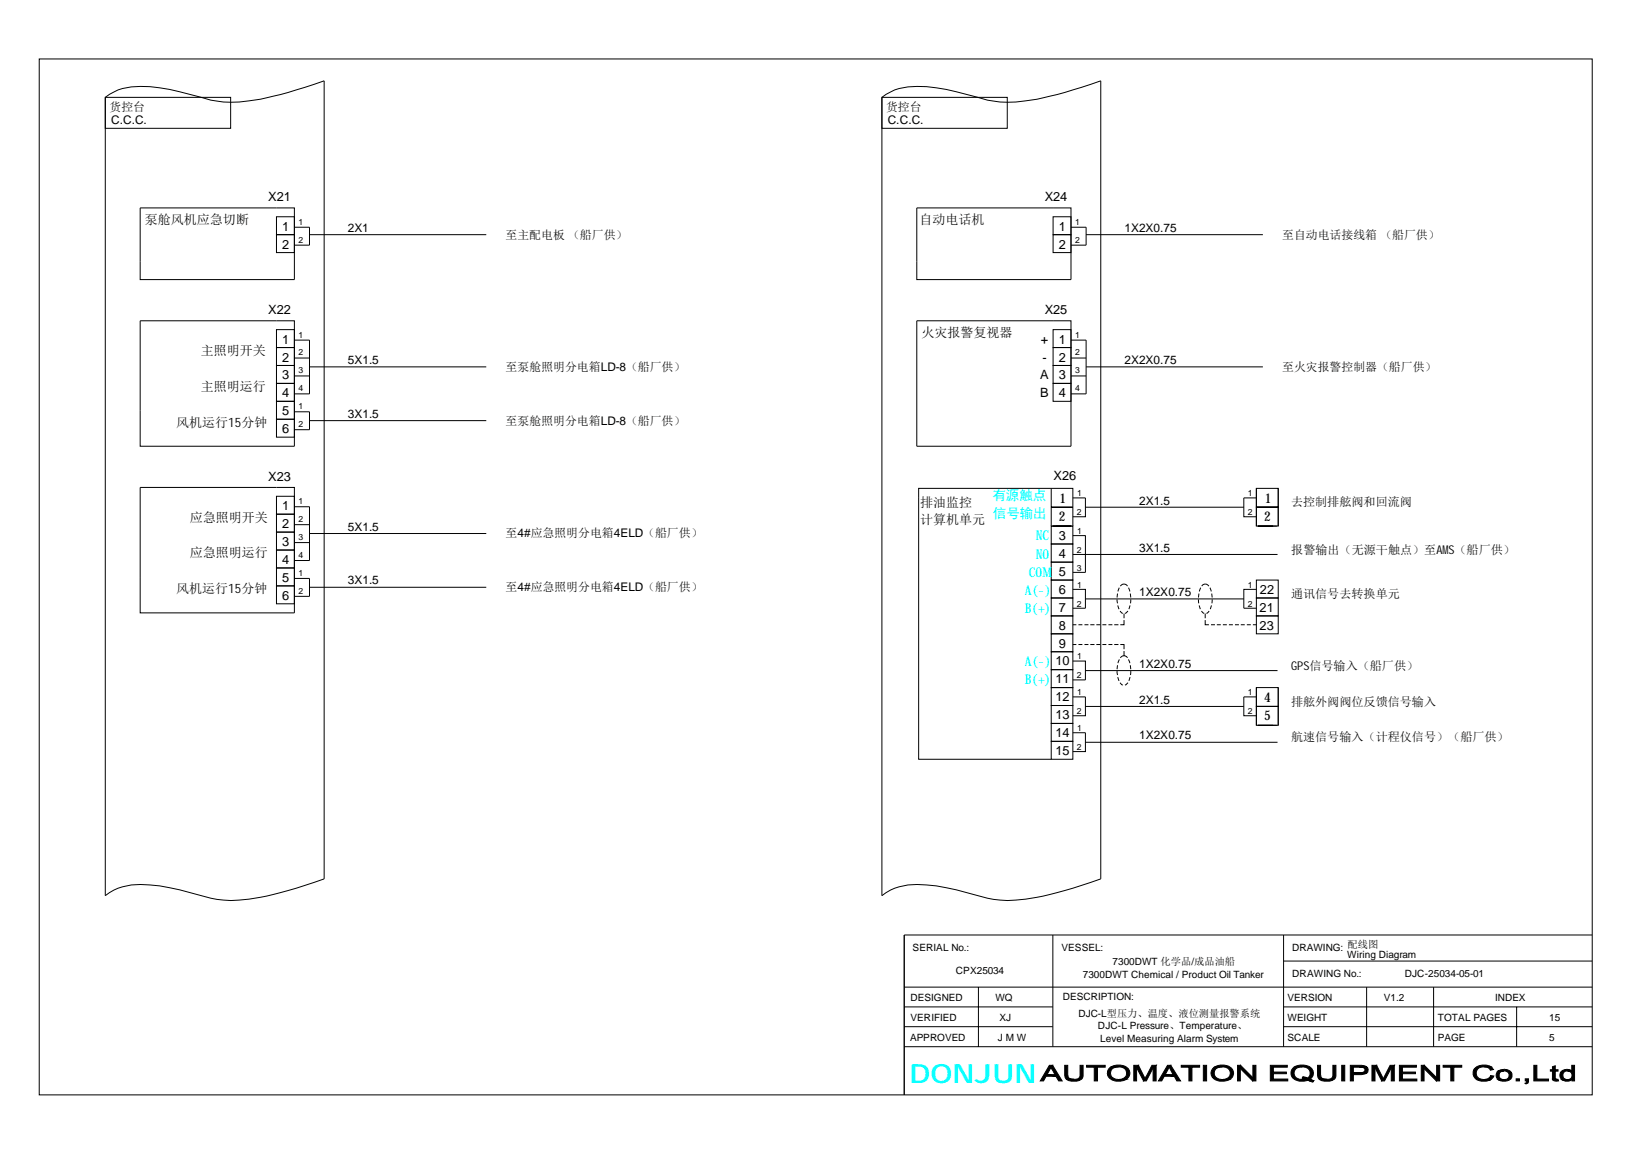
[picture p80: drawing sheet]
<svg xmlns="http://www.w3.org/2000/svg" width="297mm" height="210mm" viewBox="0 0 297 210" stroke-linecap="round" stroke-linejoin="round" font-family="sans-serif">
<defs><g id="words">
<text font-size="4.8" fill="#0ff" x="165.6" y="197">DONJUN</text>
<g font-size="2.5" fill="#0ff">
<text x="180.6" y="91">有源触点</text>
<text x="180.7" y="94.2">信号输出</text>
<text x="188.5" y="98.2">NC</text>
<text x="188.5" y="101.6">NO</text>
<text x="187.3" y="104.9">COM 5</text>
<text x="186.5" y="111.4">B(+)</text>
<text x="186.5" y="108.2">A(-)</text>
<text x="186.5" y="124.5">B(+)</text>
<text x="186.5" y="121.2">A(-)</text>
</g>
<g font-size="2.5">
<text x="192.7" y="94.8">2</text>
<text x="192.8" y="91.4">1</text>
<text x="230.1" y="94.8">2</text>
<text x="230.2" y="91.4">1</text>
<text x="230.1" y="127.6">4</text>
<text x="230.1" y="131">5</text>
</g>
<g font-size="2.4">
<text x="26.4" y="40.7">泵舱风机应急切断</text>
<text x="167.3" y="40.7">自动电话机</text>
<text x="36.6" y="64.5">主照明开关</text>
<text x="167.7" y="61.2">火灾报警复视器</text>
<text x="36.6" y="71">主照明运行</text>
<text x="32.1" y="77.6">风机运行15分钟</text>
<text x="34.5" y="94.9">应急照明开关</text>
<text x="167.5" y="92.2">排油监控</text>
<text x="167.5" y="95.3">计算机单元</text>
<text x="34.5" y="101.4">应急照明运行</text>
<text x="32.1" y="107.9">风机运行15分钟</text>
</g>
<g font-size="2.3">
<text x="48.8" y="36.6">X21</text>
<text x="51.4" y="42">1</text>
<text x="190.1" y="36.6">X24</text>
<text x="192.7" y="42">1</text>
<text x="51.4" y="45.2">2</text>
<text x="192.7" y="45.2">2</text>
<text x="48.8" y="57.1">X22</text>
<text x="190.1" y="57.1">X25</text>
<text x="51.4" y="62.5">1</text>
<text x="51.4" y="65.8">2</text>
<text x="189.5" y="62.5">+</text>
<text x="189.8" y="65.8">-</text>
<text x="192.7" y="62.5">1</text>
<text x="192.7" y="65.8">2</text>
<text x="51.4" y="69">3</text>
<text x="189.3" y="69">A</text>
<text x="192.7" y="69">3</text>
<text x="51.4" y="72.3">4</text>
<text x="51.4" y="75.5">5</text>
<text x="189.3" y="72.3">B</text>
<text x="192.7" y="72.3">4</text>
<text x="51.4" y="78.8">6</text>
<text x="48.8" y="87.4">X23</text>
<text x="191.8" y="87.2">X26</text>
<text x="51.4" y="92.8">1</text>
<text x="51.4" y="96.1">2</text>
<text x="51.4" y="99.3">3</text>
<text x="192.7" y="98.2">3</text>
<text x="192.7" y="101.5">4</text>
<text x="51.4" y="102.6">4</text>
<text x="51.4" y="105.8">5</text>
<text x="51.4" y="109.1">6</text>
<text x="192.7" y="108">6</text>
<text x="192.7" y="111.3">7</text>
<text x="229.3" y="111.3">21</text>
<text x="229.3" y="108">22</text>
<text x="192.7" y="114.5">8</text>
<text x="192.7" y="117.8">9</text>
<text x="229.3" y="114.5">23</text>
<text x="192.1" y="121">10</text>
<text x="192.1" y="124.3">11</text>
<text x="192.1" y="127.6">12</text>
<text x="192.1" y="130.8">13</text>
<text x="192.1" y="134.1">14</text>
<text x="192.1" y="137.3">15</text>
</g>
<g font-size="2.2">
<text x="19.9" y="20.2">货控台</text>
<text x="20.2" y="22.6">C.C.C.</text>
<text x="161.3" y="20.2">货控台</text>
<text x="161.6" y="22.6">C.C.C.</text>
<text x="63.3" y="42.2">2X1</text>
<text x="92" y="43.4">至主配电板 （船厂供）</text>
<text x="204.7" y="42.2">1X2X0.75</text>
<text x="233.4" y="43.4">至自动电话接线箱 （船厂供）</text>
<text x="63.3" y="66.3">5X1.5</text>
<text x="92" y="67.5">至泵舱照明分电箱LD-8（船厂供）</text>
<text x="204.7" y="66.3">2X2X0.75</text>
<text x="233.4" y="67.5">至火灾报警控制器（船厂供）</text>
<text x="63.3" y="76">3X1.5</text>
<text x="92" y="77.2">至泵舱照明分电箱LD-8（船厂供）</text>
<text x="207.3" y="91.8">2X1.5</text>
<text x="235" y="92.1">去控制排舷阀和回流阀</text>
<text x="63.3" y="96.5">5X1.5</text>
<text x="92" y="97.8">至4#应急照明分电箱4ELD（船厂供）</text>
<text x="207.3" y="100.3">3X1.5</text>
<text x="235" y="100.7">报警输出（无源干触点）至AM（船厂供）</text>
<text x="263.6" y="100.7">S</text>
<text x="63.3" y="106.3">3X1.5</text>
<text x="92" y="107.5">至4#应急照明分电箱4ELD（船厂供）</text>
<text x="207.3" y="108.4">1X2X0.75</text>
<text x="235" y="108.8">通讯信号去转换单元</text>
<text x="207.3" y="121.5">1X2X0.75</text>
<text x="235" y="121.8">GPS信号输入（船厂供）</text>
<text x="207.3" y="128">2X1.5</text>
<text x="235" y="128.3">排舷外阀阀位反馈信号输入</text>
<text x="207.3" y="134.5">1X2X0.75</text>
<text x="235" y="134.8">航速信号输入（计程仪信号）（船厂供）</text>
</g>
<text font-size="1.9" x="245.3" y="172.4">配线图</text>
<g font-size="1.8">
<text x="166.1" y="173">SERIAL No.:</text>
<text x="193.2" y="173">VESSEL:</text>
<text x="235.2" y="173">DRAWING:</text>
<text x="174" y="177.2">CPX25034</text>
<text x="197.1" y="177.8">7300DWT Chemical / Product Oil Tanker</text>
<text x="202.5" y="175.6">7300DWT 化学品/成品油船</text>
<text x="235.2" y="177.7">DRAWING No.:</text>
<text x="245.2" y="174.3">Wiring Diagram</text>
<text x="255.7" y="177.8">DJC-25034-05-01</text>
<text x="165.7" y="185.7">VERIFIED</text>
<text x="165.7" y="182.1">DESIGNED</text>
<text x="181.2" y="182.1">WQ</text>
<text x="181.9" y="185.7">XJ</text>
<text x="193.4" y="182">DESCRIPTION:</text>
<text x="196.3" y="185.1">DJC-L型压力、温度、液位测量报警系统</text>
<text x="234.3" y="182.1">VERSION</text>
<text x="234.3" y="185.7">WEIGHT</text>
<text x="251.9" y="182.1">V1.2</text>
<text x="261.7" y="185.7">TOTAL PAGES</text>
<text x="272.1" y="182.1">INDEX</text>
<text x="282" y="185.7">15</text>
<text x="165.6" y="189.4">APPROVED</text>
<text x="181.6" y="189.4">J M W</text>
<text x="199.8" y="187.3">DJC-L Pressure、Temperature、</text>
<text x="200.3" y="189.5">Level Measuring Alarm System</text>
<text x="234.3" y="189.4">SCALE</text>
<text x="261.7" y="189.4">PAGE</text>
<text x="282" y="189.4">5</text>
</g>
<g font-size="1.6">
<text x="54.3" y="40.9">1</text>
<text x="195.7" y="40.9">1</text>
<text x="54.3" y="44.2">2</text>
<text x="195.7" y="44.2">2</text>
<text x="54.3" y="61.4">1</text>
<text x="54.3" y="64.7">2</text>
<text x="195.7" y="61.4">1</text>
<text x="195.7" y="64.7">2</text>
<text x="54.3" y="67.9">3</text>
<text x="54.3" y="71.2">4</text>
<text x="195.7" y="67.9">3</text>
<text x="195.7" y="71.2">4</text>
<text x="54.3" y="74.5">1</text>
<text x="54.3" y="77.7">2</text>
<text x="54.3" y="91.7">1</text>
<text x="54.3" y="95">2</text>
<text x="196" y="93.7">2</text>
<text x="196" y="90.3">1</text>
<text x="227.1" y="93.7">2</text>
<text x="227.1" y="90.3">1</text>
<text x="54.3" y="98.2">3</text>
<text x="54.3" y="101.5">4</text>
<text x="196" y="100.6">2</text>
<text x="196" y="97.1">1</text>
<text x="54.3" y="104.7">1</text>
<text x="196" y="103.8">3</text>
<text x="196" y="106.9">1</text>
<text x="227.1" y="106.9">1</text>
<text x="54.3" y="108">2</text>
<text x="196" y="110.3">2</text>
<text x="227.1" y="110.3">2</text>
<text x="196" y="119.9">1</text>
<text x="196" y="123.4">2</text>
<text x="196" y="129.9">2</text>
<text x="196" y="126.5">1</text>
<text x="227.1" y="129.9">2</text>
<text x="227.1" y="126.5">1</text>
<text x="196" y="136.5">2</text>
<text x="196" y="133">1</text>
</g>
</g></defs>
<g fill="none" stroke="#000" stroke-width=".18">
<path d="M7.1 10.7h282.7v188.5h-282.7zM19.2 17.7h22.8v5.6h-22.8zM19.2 17.7a9.2 9.2 0 0 1 6.4-2 43.3 43.3 0 0 1 12.8 2.5 24.4 24.4 0 0 0 11.3-.7l2.7-.7 6.6-2.1v145.2a63.7 63.7 0 0 1-15.5 3.8 18 18 0 0 1-7-.8 41.5 41.5 0 0 0-10.9-2 9.5 9.5 0 0 0-6.4 2zM160.5 17.7h22.8v5.6h-22.8zM160.5 17.7a9.2 9.2 0 0 1 6.4-2 43.3 43.3 0 0 1 12.8 2.5 24.4 24.4 0 0 0 11.4-.7l2.7-.7 6.5-2.1v145.2a63.7 63.7 0 0 1-15.4 3.8 18 18 0 0 1-7.1-.8 41.5 41.5 0 0 0-10.9-2 9.5 9.5 0 0 0-6.4 2zM25.5 37.8h28.1v13.1h-28.1zM50.3 39.4h3.3v3.3h-3.3zM166.9 37.8h28v13.1h-28zM191.7 39.4h3.2v3.3h-3.2zM25.5 58.3h28.1v22.9h-28.1zM50.3 60h3.3v3.2h-3.3zM50.3 42.7h3.3v3.2h-3.3z"/>
<path d="M53.6 41.3h2.7v3.3h-2.7M56.3 42.7h32.2M166.9 58.3h28v22.9h-28zM191.7 60h3.2v3.2h-3.2zM191.7 42.7h3.2v3.2h-3.2zM194.9 41.3h2.8v3.3h-2.8M197.7 42.7h32.2M50.3 63.2h3.3v3.3h-3.3zM50.3 69.7h3.3v3.3h-3.3zM50.3 66.5h3.3v3.2h-3.3zM50.3 73h3.3v3.3h-3.3zM50.3 76.3h3.3v3.2h-3.3z"/>
<path d="M53.6 61.9h2.7v9.7h-2.7M53.6 65.1h2.7M53.6 68.4h2.7M53.6 74.9h2.7v3.3h-2.7M56.3 66.7h32.2M56.3 76.5h32.2M191.7 63.2h3.2v3.3h-3.2zM191.7 69.7h3.2v3.3h-3.2zM191.7 66.5h3.2v3.2h-3.2zM194.9 61.9h2.8v9.7h-2.8M194.9 65.1h2.8M194.9 68.4h2.8"/>
<path d="M197.7 66.7h32.2M25.5 88.7h28.1v22.8h-28.1zM50.3 90.3h3.3v3.2h-3.3zM50.3 93.5h3.3v3.3h-3.3zM50.3 96.8h3.3v3.2h-3.3zM53.6 92.2h2.7v9.8h-2.7M53.6 95.4h2.7M53.6 98.7h2.7M56.3 97h32.2M191.3 95.7h4v3.2h-4zM191.3 98.9h4v3.3h-4zM191.3 88.8v6.9"/>
<path d="M191.3 92.3h4M191.5 95.7h3.5M195.3 95.7v-6.9h-28.1v49.3h24.1M195.3 90.6h2.3v3.4h-2.3M195.3 97.4h2.3v6.7h-2.3M197.6 92.3h28.8M228.7 92.3h3.9v3.4h-3.9zM228.7 88.8h3.9v3.5h-3.9zM228.7 90.6h-2.3v3.4h2.3M228.7 92.3h3.9M228.7 88.8v6.9M228.9 95.7h3.5"/>
<path d="M232.6 88.8v6.9M50.3 100h3.3v3.3h-3.3zM50.3 103.3h3.3v3.3h-3.3zM50.3 106.6h3.3v3.2h-3.3zM53.6 105.2h2.7v3.3h-2.7M56.3 106.8h32.2M191.3 102.2h4v3.3h-4zM191.3 105.5h4v3.3h-4zM191.3 108.8h4v3.2h-4zM191.3 112h4v3.3h-4zM191.3 115.3h4v3.2h-4zM191.3 118.5h4v3.3h-4z"/>
<path d="M195.3 107.2h2.3v3.4h-2.3M195.3 100.9h37.2M195.3 113.6h.6M195.3 117.2h.6M196.3 113.6h.7M196.3 117.2h.7M197.4 113.6h.7M197.4 117.2h.7M197.6 108.9h28.8M198.4 113.6h.8M198.4 117.2h.8M199.5 113.6h.8"/>
<path d="M199.5 117.2h.8M200.6 113.6h.8M200.6 117.2h.8M201.7 113.6h.8M201.7 117.2h.8M202.8 113.6h.8M202.8 117.2h.8M203.3 109l.1 .7M203.4 108l-.1 .7M203.4 110.1l.3 .7M203.7 106.9l-.2 .7M203.7 119.9l-.2 .7"/>
<path d="M203.9 111.1l.5 .5M203.9 106.6a.76 .76 0 0 1 1.3 0M203.9 117.2h.7v.9M204.6 112.8v.8h-.7M204.6 119.3l-.7 .3M204.6 118.4v.9l.4 .1 .2 .2M204.6 111.6v.9M205.3 111.1l-.5 .5M205.4 106.9l.2 .7M205.4 119.9l.2 .7M205.7 110.1l-.2 .7M205.7 108l.1 .7"/>
<path d="M205.8 109v.7M218.1 109l.1 .7M218.2 108l-.1 .7M218.3 110.1l.2 .7M218.6 106.9l-.3 .7M218.7 111.1l.5 .5M218.7 106.6a.76 .76 0 0 1 1.3 0M219.4 112.8v.8h.6M219.4 111.6v.9M220.1 111.1l-.5 .5M220.2 106.9l.3 .7M220.4 113.6h.7"/>
<path d="M220.5 110.1l-.2 .7M220.5 108l.1 .7M220.6 109v.7M221.5 113.6h.7M222.6 113.6h.7M223.7 113.6h.7M224.8 113.6h.7M225.8 113.6h.8M226.9 113.6h.8M228 113.6h.7M228.7 105.5h3.9v3.3h-3.9zM228.7 108.8h3.9v3.2h-3.9z"/>
<path d="M228.7 112h3.9v3.3h-3.9zM228.7 107.2h-2.3v3.4h2.3M191.3 121.8h4v3.3h-4zM191.3 125.1h4v3.2h-4zM191.3 128.3h4v3.3h-4zM191.3 131.6h4v3.2h-4zM191.3 134.8h4v3.3h-4zM195.3 120.2h2.3v3.5h-2.3M195.3 126.8h2.3v3.4h-2.3M195.3 133.3h2.3v3.4h-2.3M197.6 122h34.9M197.6 128.5h28.8"/>
<path d="M197.6 135h34.9M203.3 122.1l.1 .7M203.4 121l-.1 .7M203.4 123.2l.3 .6M203.9 124.2l.5 .4M205.3 124.2l-.5 .4M205.7 123.2l-.2 .6M205.7 121l.1 .7M205.8 122.1v.7M228.7 128.5h3.9v3.4h-3.9zM228.7 125.1h3.9v3.4h-3.9zM228.7 126.8h-2.3v3.4h2.3"/>
<path d="M228.7 128.5h3.9M228.7 125.1v6.8M228.9 131.9h3.5M232.6 125.1v6.8M164.6 179.5h125.2M178.1 179.5v10.9M191.6 170.1v20.3M233.6 174.8h56.2M233.6 170.1v20.3M248.7 179.5v10.9M260.9 179.5v10.9M289.8 170.1h-125.2v29.1"/>
<path d="M164.6 190.4h125.2M164.6 183.1h27M164.6 186.7h27M233.6 183.1h56.2M233.6 186.7h56.2M276 183.1v7.3"/>
</g>
<g fill="#000" stroke="#000" stroke-width=".18">
<path d="M191 193.8h.6l-.3 .3-.7 1.4 1.6 .3h-1.8l-.5 .8h-.6z" fill-rule="evenodd"/>
<path d="M191.6 193.8l1.7 2.8h-.6l-.5-.8-1.6-.3h1.4l-.7-1.4z" fill-rule="evenodd"/>
<path d="M193.8 193.8h.5v1.7l.2 .5 .3 .2 .6 .1h-1.3l-.2-.3z" fill-rule="evenodd"/>
<path d="M196.6 193.8h.5v2a1.13 1.13 0 0 1-1.1 .9h-1l-.9-.4h1.7l.6-.2 .2-.4z" fill-rule="evenodd"/>
<path d="M197.8 193.8h3.4v.3h-1.4v2.5h-.6v-2.5h-1.4z" fill-rule="evenodd"/>
<path d="M201.8 194.4l.5-.4h1.3l-.4 .1a1.18 1.18 0 0 0-1.1 1 1.24 1.24 0 0 0 1.4 1.3h1.5l-1 .3h-.9a1.5 1.5 0 0 1-1.5-1.6z" fill-rule="evenodd"/>
<path d="M202.3 194l.7-.2 .9-.1a1.74 1.74 0 0 1 1.7 1.3l-.1 .8-.5 .6h-1.4a1.37 1.37 0 0 0 1.4-.9v-.5a1.14 1.14 0 0 0-1.3-.9z" fill-rule="evenodd"/>
<path d="M206.4 193.8h.8l-.3 .4v2.4h-.5z" fill-rule="evenodd"/>
<path d="M207.2 193.8l1.2 2.4-.3 .4-1.2-2.4z" fill-rule="evenodd"/>
<path d="M209.7 193.8h.7l-.5 .4-1.3 2.4h-.5z" fill-rule="evenodd"/>
<path d="M209.9 194.2l.5-.4v2.8h-.5z" fill-rule="evenodd"/>
<path d="M212.5 193.8h.6l-.3 .3-.7 1.4 1.6 .3h-1.8l-.5 .8h-.6z" fill-rule="evenodd"/>
<path d="M213.1 193.8l1.8 2.8h-.7l-.5-.8-1.6-.3h1.4l-.7-1.4z" fill-rule="evenodd"/>
<path d="M215 193.8h3.3v.3h-1.4v2.5h-.5v-2.5h-1.4z" fill-rule="evenodd"/>
<path d="M219 193.8h.6v2.8h-.6z" fill-rule="evenodd"/>
<path d="M220.8 194.3l.4-.3h1.3l-.4 .1a1.24 1.24 0 0 0-1.1 .9v.4a1.33 1.33 0 0 0 1.3 1h1.5l-1 .3h-.8a1.64 1.64 0 0 1-1.6-1.4l.1-.6z" fill-rule="evenodd"/>
<path d="M221.2 194l.9-.3h.7a1.5 1.5 0 0 1 1.5 2.2l-.5 .5h-1.4a1.3 1.3 0 0 0 1.5-1.1v-.3a1.29 1.29 0 0 0-1.4-1z" fill-rule="evenodd"/>
<path d="M225.2 193.8h.6l-.1 2.8h-.5z" fill-rule="evenodd"/>
<path d="M225.8 193.8l2.2 2.2v.6l-2.3-2.2z" fill-rule="evenodd"/>
<path d="M228 193.8h.6v2.8h-.6z" fill-rule="evenodd"/>
<path d="M231.2 193.8h3.1v.3h-2.5v.9h2.3v.3h-2.3v1h2.6v.3h-3.2z" fill-rule="evenodd"/>
<path d="M235.3 194.3l.4-.3h1.3a1.23 1.23 0 0 0-1.4 1.6l.4 .5 .5 .2 2 .1 .3 .1-2.3 .2a1.7 1.7 0 0 1-1.5-1.3v-.6z" fill-rule="evenodd"/>
<path d="M235.7 194l.9-.3h.7a1.65 1.65 0 0 1 1.7 1.3v.6l-.6 .7 .1 .1h-1.5l.6-.1-.6-.2 1.1-.1 .3-.5v-.5a1.17 1.17 0 0 0-1.3-.9z" fill-rule="evenodd"/>
<path d="M237.1 195.8l.8 .3h-.9z" fill-rule="evenodd"/>
<path d="M238 196.5l1.1 .1-.2 .2z" fill-rule="evenodd"/>
<path d="M239.8 193.8h.6v1.7l.1 .5 .3 .2 .7 .1h-1.4l-.2-.3z" fill-rule="evenodd"/>
<path d="M242.6 193.8h.5v2a1.13 1.13 0 0 1-1.1 .9h-1l-.9-.4h1.7l.6-.2 .2-.4z" fill-rule="evenodd"/>
<path d="M244.2 193.8h.6v2.8h-.6z" fill-rule="evenodd"/>
<path d="M245.8 193.8h2.1l.6 .1 .3 .2h-2.5v1l2.4 .1-.9 .3h-1.5v1.1h-.5z" fill-rule="evenodd"/>
<path d="M246.3 195.1h1.4a.5 .5 0 0 0 .7-.3 .5 .5 0 0 0-.5-.6l-.5-.1 1.5 .1 .1 .6-.3 .4z" fill-rule="evenodd"/>
<path d="M249.7 193.8h.9l-.3 .4v2.4h-.6z" fill-rule="evenodd"/>
<path d="M250.6 193.8l1.2 2.4-.3 .4-1.2-2.4z" fill-rule="evenodd"/>
<path d="M253 193.8h.8l-.6 .4-1.2 2.4h-.5z" fill-rule="evenodd"/>
<path d="M253.2 194.2l.6-.4v2.8h-.6z" fill-rule="evenodd"/>
<path d="M254.7 193.8h3.1v.3h-2.5v.9h2.3v.3h-2.3v1h2.6v.3h-3.2z" fill-rule="evenodd"/>
<path d="M258.7 193.8h.5v2.8h-.5z" fill-rule="evenodd"/>
<path d="M259.2 193.8l2.3 2.2-.1 .6-2.2-2.2z" fill-rule="evenodd"/>
<path d="M261.5 193.8h.5v2.8h-.6z" fill-rule="evenodd"/>
<path d="M262.7 193.8h3.4v.3h-1.5v2.5h-.5v-2.5h-1.4z" fill-rule="evenodd"/>
<path d="M268.4 194.3l.6-.4 .7-.2h.8l.9 .3h-1.3a1.18 1.18 0 0 0-1.3 .7 1.18 1.18 0 0 0 .4 1.4l.7 .3h1.4l-.8 .3h-.9a1.63 1.63 0 0 1-1.5-1.2v-.6z" fill-rule="evenodd"/>
<path d="M270.1 196.4a1.23 1.23 0 0 0 1.2-.8l.6 .1-.5 .7z" fill-rule="evenodd"/>
<path d="M270.1 194h1.3l.4 .5-.5 .2-.5-.5z" fill-rule="evenodd"/>
<path d="M272.5 195l.2-.2h1.1l-.6 .2-.3 .4 .1 .6 .8 .4h-1.1l-.2-.2-.2-.4z" fill-rule="evenodd"/>
<path d="M272.7 194.8a1.72 1.72 0 0 1 2.5 .5v.5a1.32 1.32 0 0 1-1.1 .9l-.9-.1-.5-.2h1.1a.81 .81 0 0 0 .9-.7 .81 .81 0 0 0-.8-.9z" fill-rule="evenodd"/>
<path d="M276 196.2h.5v.4h-.5z" fill-rule="evenodd"/>
<path d="M277.6 196.2h.6v.6a.41 .41 0 0 1-.6 .2l.3-.3v-.1h-.3z" fill-rule="evenodd"/>
<path d="M279.2 193.8h.5v2.5h2.1v.3h-2.6z" fill-rule="evenodd"/>
<path d="M282.6 194l.5-.1v.7h.5v.2h-.5v1.4l.3 .1h-.8v-1.5h-.4v-.2h.4z" fill-rule="evenodd"/>
<path d="M282.6 196.3h1l.1 .3h-.8z" fill-rule="evenodd"/>
<path d="M284.2 194.9a1.67 1.67 0 0 1 1.9-.1h-1.2l-.4 .4v.6l.1 .3 .7 .3h-1l-.3-.3-.1-.7z" fill-rule="evenodd"/>
<path d="M284.3 196.4h1.8l-.6 .3h-.6z" fill-rule="evenodd"/>
<path d="M286.1 193.8h.5v2.8h-.5v-.2h-.6l.5-.4 .1-.6-.2-.4-.6-.2h.8z" fill-rule="evenodd"/>
</g>
<use href="#words"/>
</svg>
